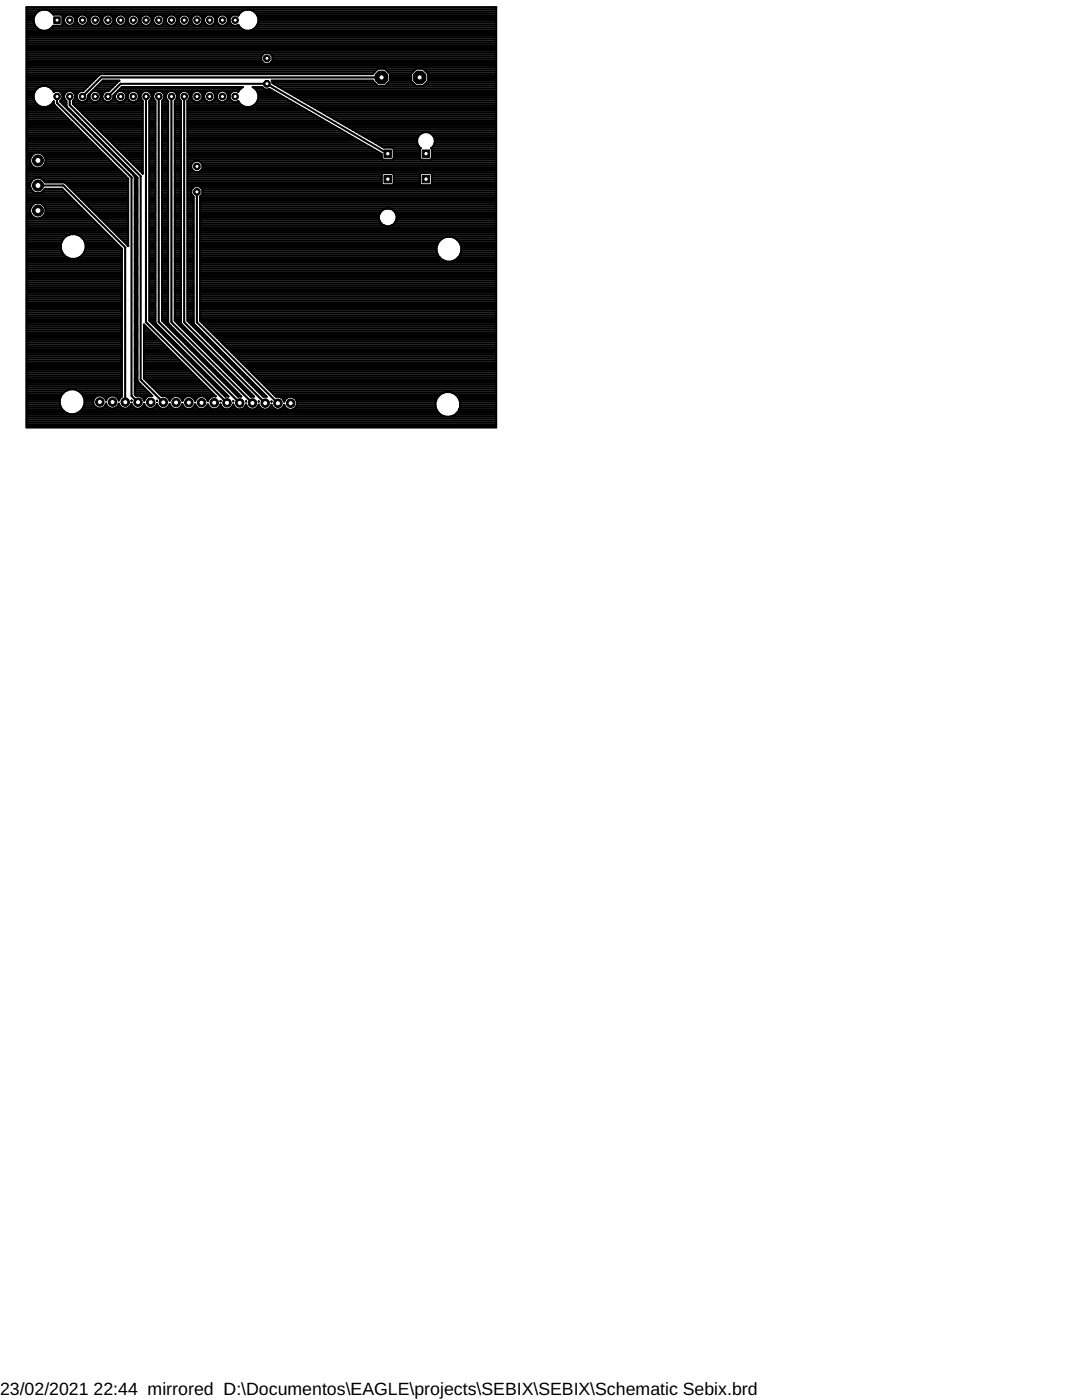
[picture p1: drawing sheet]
<svg xmlns="http://www.w3.org/2000/svg" width="216mm" height="279mm" viewBox="0 0 216 279" stroke-linecap="round" stroke-linejoin="round" font-family="sans-serif">
<defs><g id="words">
<g font-size="3.5">
<text x="0" y="278.4">23/02/2021</text>
<text x="18.7" y="278.4">22:44 mirrored D:\Documentos\EAGLE\projects\SEBIX\SEBIX\Schematic Sebix.brd</text>
</g>
</g></defs>
<g fill="none" stroke="#000" stroke-width=".42">
<path d="M5.3 1.4h93.7v83.9h-93.7zM5.3 10.5h93.7M5.3 12.8h93.7M5.3 16.1h13.3M5.3 19.9h1.5M5.3 19.5h1.4M5.3 19.1h1.4M5.3 18.8h1.5M5.3 18.4h1.6M5.3 18h1.8M5.3 17.6h2.2M5.3 17.3h2.8"/>
<path d="M5.3 16.9h12.6M5.3 16.5h12.9M5.3 15.8h13.7M5.3 15.4h14.1M5.3 15h14.4M5.3 14.6h69.2M5.3 14.3h69.5M5.3 13.9h69.9M5.3 13.5h93.7M5.3 13.1h93.7M5.3 12.4h47.1M5.3 12h46.8"/>
<path d="M5.3 11.6h46.8M5.3 11.3h46.8M5.3 10.9h47.1M5.3 10.1h93.7M5.3 9.8h93.7M5.3 9.4h93.7M5.3 9h93.7M5.3 8.6h93.7M5.3 8.3h93.7M5.3 7.9h93.7M5.3 7.5h93.7M5.3 7.2h93.7"/>
<path d="M5.3 6.8h93.7M5.3 6.4h93.7M5.3 6h2.8M5.3 5.7h2.2M5.3 5.3h1.8M5.3 4.9h1.6M5.3 4.5h1.5M5.3 4.1h1.4M5.3 3.8h1.4M5.3 3.4h1.5M5.3 3h1.7M5.3 2.6h1.9"/>
<path d="M5.3 2.3h2.3M5.3 1.9h93.7M5.3 1.5h93.7M7 2.8a2.14 2.14 0 0 1 3.6 .1h1.6l.3 .3v1.7l-.3 .2h-1.6a2.15 2.15 0 0 1-2.9 .7 2.15 2.15 0 0 1-.7-3zM9.5 17.3h8M9.5 6h39.3M10.1 2.3h38.1M10.2 17.6h6.9M10.2 5.7h37.9M10.4 2.6h37.4M10.5 5.3h37.2M10.6 18h6.2"/>
<path d="M10.7 18.3a2.14 2.14 0 0 0-3.2-.7 2.14 2.14 0 0 0 0 3.3 2.14 2.14 0 0 0 3.2-.7M10.7 18.3h.1M10.7 18.3a1.13 1.13 0 0 1 1.5 .1 1.13 1.13 0 0 1 .1 1.5M11.4 19.3v1.2l14.8 14.9v43.6l1.3 1.3M12.1 18.4h1.1M12.3 19.9l-.3 .4M12.3 19.9h.7M12.3 3h1.1M12.4 18.8h.5M12.4 4.9h.8M12.5 19.5h.3M12.5 19.1h.3"/>
<path d="M12.5 4.5h.4M12.5 4.1h.3M12.5 3.8h.3M12.5 3.4h.5M13 19.9a1.13 1.13 0 0 1 .9-1.8 1.13 1.13 0 0 1 .9 1.8M13 19.9l.3 .3v1.2M13 3.4a1.14 1.14 0 0 0 .7 1.7 1.14 1.14 0 0 0 1.3-1.3M13 3.4a1.15 1.15 0 0 1 1.8 0M13.9 19.3v1.7l14.2 14.2v40.6l4.5 4.5M14.4 3h1.5M14.6 4.9h1.1M14.6 18.4h1.1"/>
<path d="M14.8 19.9l-.2 .3v.5l13.8 13.9M14.8 3.4l.2 .4M14.8 19.9h.7M14.8 3.4h.7M14.9 18.8h.6M14.9 4.5h.6M15 19.5h.3M15 19.1h.3M15 4.1h.3M15 3.8h.3M15.5 19.9a1.13 1.13 0 0 1 0-1.3 1.13 1.13 0 0 1 1.1-.5l3.3-3.2 .2-.1h54.3l1-1.1h1.4l1 1v1.5l-1 1h-1.4l-1-1.1h-20.2l.2 .5 22.2 12.9h1.7l.3 .2v1.9l-.3 .3M15.5 19.9a1.13 1.13 0 0 0 1.9 0"/>
<path d="M15.5 3.4a1.14 1.14 0 0 0 .7 1.7 1.14 1.14 0 0 0 1.3-1.3M15.5 3.4a1.15 1.15 0 0 1 1.9 0M16.9 3h1.6M17.1 4.9h1.2M17.4 3.4l.1 .4M17.4 19.9h.6M17.4 3.4h.6M17.4 4.5h.6M17.5 19.5h.4M17.5 19.1h.4M17.5 4.1h.4M17.5 3.8h.4"/>
<path d="M17.9 18.8h.1M18 19.9a1.13 1.13 0 0 1 1-1.8 1.13 1.13 0 0 1 .9 1.8M18 3.4a1.14 1.14 0 0 0 .7 1.7 1.14 1.14 0 0 0 1.4-1.3M18 19.9a1.13 1.13 0 0 0 1.9 0M18 3.4a1.15 1.15 0 0 1 1.9 0M18.2 18.4h.1M18.6 18h3.2M19 17.6h3.2M19.4 17.3h3.2M19.5 3h1.5M19.7 4.9h1.1M19.7 18.4h1.1"/>
<path d="M19.7 16.9h3.3M19.9 3.4l.2 .4M19.9 19.9h.7M19.9 3.4h.7M20 18.8h.5M20 4.5h.5M20.1 19.5h.3M20.1 19.1h.3M20.1 4.1h.3M20.1 3.8h.3M20.1 16.5h3.2M20.4 3.8a1.13 1.13 0 0 0 1.1 1.4 1.13 1.13 0 0 0 1.1-1.4"/>
<path d="M20.5 16.1h3.3l-2.1 2a1.13 1.13 0 0 0-1.1 .5 1.13 1.13 0 0 0 0 1.3M20.5 16.1l-3 3-.1 .8M20.6 19.9a1.13 1.13 0 0 0 1.9 0M20.6 3.4a1.15 1.15 0 0 1 1.9 0M20.6 3.4l-.2 .4M21.5 19.3l2.6-2.6h29.2l24.1 14M22 3h1.6M22.2 4.9h1.2M22.5 3.4l.1 .4M22.5 19.9h.6M22.5 3.4h.6M22.5 4.5h.6"/>
<path d="M22.6 19.5h.4M22.6 19.1h.3M22.6 4.1h.3M22.6 3.8h.4M22.9 3.8a1.13 1.13 0 0 0 1.2 1.4 1.13 1.13 0 0 0 1.1-1.4M22.9 18.8h.2M23.1 19.9a1.13 1.13 0 0 1 1-1.8 1.13 1.13 0 0 1 .9 1.8M23.1 19.9a1.13 1.13 0 0 0 1.9 0M23.1 3.4a1.15 1.15 0 0 1 1.9 0M23.1 3.4l-.2 .4M23.3 18.4h.1M23.7 18h24"/>
<path d="M24.1 17.6h24M24.6 3h1.5M24.7 18.4h1.2M24.7 4.9h1.2M25 3.4l.2 .4M25 19.9h.7M25 3.4h.7M25 4.5h.6M25.1 18.8h.5M25.1 19.5h.4M25.2 19.1h.3M25.2 4.1h.3"/>
<path d="M25.2 3.8h.3M25.5 3.8a1.13 1.13 0 0 0 1.1 1.4 1.13 1.13 0 0 0 1.1-1.4M25.7 19.9a1.13 1.13 0 0 1 .9-1.8 1.13 1.13 0 0 1 .9 1.8M25.7 19.9a1.13 1.13 0 0 0 1.8 0M25.7 3.4a1.15 1.15 0 0 1 1.8 0M25.7 3.4l-.2 .4M27.1 3h1.5M27.3 18.4h1.1M27.3 4.9h1.1M27.5 3.4l.2 .4M27.5 19.9h.7M27.5 3.4h.7"/>
<path d="M27.6 4.5h.6M27.6 18.8h.5M27.7 19.5h.3M27.7 19.1h.3M27.7 4.1h.3M27.7 3.8h.3M28 3.8a1.13 1.13 0 0 0 1.1 1.4 1.13 1.13 0 0 0 1.1-1.4M28.2 19.9a1.13 1.13 0 0 1 .9-1.8 1.13 1.13 0 0 1 1 1.8M28.2 19.9l.3 .3-.1 14.4M28.2 3.4a1.15 1.15 0 0 1 1.9 0M28.2 3.4l-.2 .4M29.1 19.3v45l16.2 16.1"/>
<path d="M29.6 3h1.6M29.8 18.4h1.2M29.8 4.9h1.2M30.1 19.9l-.3 .3v43.8l15.2 15.1h.6l-14.6-14.7v-44.2l-.3-.3M30.1 3.4l.1 .4M30.1 19.9h.6M30.1 3.4h.6M30.1 18.8h.6M30.1 4.5h.6M30.2 19.5h.4M30.2 3.8h.4M30.2 19.1h.4"/>
<path d="M30.2 4.1h.4M30.6 3.8a1.13 1.13 0 0 0 1.1 1.4 1.13 1.13 0 0 0 1.1-1.4M30.7 19.9a1.13 1.13 0 0 1 1-1.8 1.13 1.13 0 0 1 .9 1.8M30.7 3.4a1.15 1.15 0 0 1 1.9 0M30.7 3.4l-.1 .4M31.7 19.3v45l16.1 16.1M32.2 3h1.5M32.4 18.4h1.1M32.4 4.9h1.1M32.6 19.9l-.3 .3v43.8l15.2 15.1h.6l-14.4-14.4-.2-.3v-44.2l-.2-.3M32.6 3.4l.2 .4M32.6 19.9h.7"/>
<path d="M32.6 3.4h.7M32.7 18.8h.5M32.7 4.5h.5M32.8 19.5h.3M32.8 3.8h.3M32.8 19.1h.3M32.8 4.1h.3M33.1 3.8a1.13 1.13 0 0 0 1.1 1.4 1.13 1.13 0 0 0 1.1-1.4M33.3 19.9a1.13 1.13 0 0 1 .9-1.8 1.13 1.13 0 0 1 1 1.8M33.3 3.4a1.15 1.15 0 0 1 1.9 0M33.3 3.4l-.2 .4M34.2 19.3v45l16.2 16.1"/>
<path d="M34.7 3h1.6M34.9 18.4h1.1M34.9 4.9h1.2M35.2 19.9l-.3 .3v43.8l15.1 15.2h.7l-14.5-14.5-.1-.3M35.2 3.4l.1 .4M35.2 19.9h.6M35.2 3.4h.6M35.2 18.8h.6M35.2 4.5h.6M35.3 19.5h.3M35.3 3.8h.3M35.3 19.1h.3"/>
<path d="M35.3 4.1h.3M35.6 3.8a1.13 1.13 0 0 0 1.2 1.4 1.13 1.13 0 0 0 1.1-1.4M35.8 19.9a1.13 1.13 0 0 1 1-1.8 1.13 1.13 0 0 1 .9 1.8M35.8 19.9l.3 .3v44.2M35.8 3.4a1.15 1.15 0 0 1 1.9 0M35.8 3.4l-.2 .4M36.7 19.3v45l16.2 16.2M37.3 3h1.5M37.4 18.4h1.2M37.4 4.9h1.2M37.7 19.9l-.3 .3v43.8l15.2 15.2h.6l-14.5-14.5-.1-.2M37.7 3.4l.2 .4"/>
<path d="M37.7 19.9h.7M37.7 3.4h.7M37.7 18.8h.6M37.7 4.5h.6M37.8 19.5h.4M37.8 3.8h.4M37.9 19.1h.3M37.9 4.1h.3M38.2 3.8a1.13 1.13 0 0 0 1.1 1.4 1.13 1.13 0 0 0 1.1-1.4M38.4 19.9a1.13 1.13 0 0 1 .9-1.8 1.13 1.13 0 0 1 .9 1.8M38.4 19.9a1.13 1.13 0 0 0 1.8 0M38.4 3.4a1.15 1.15 0 0 1 1.8 0"/>
<path d="M38.4 3.4l-.2 .4M39.8 3h1.5M40 18.4h1.1M40 4.9h1.1M40.2 3.4l.2 .4M40.2 19.9h.7M40.2 3.4h.7M40.3 18.8h.5M40.3 4.5h.5M40.4 19.5h.3M40.4 3.8h.3M40.4 19.1h.3"/>
<path d="M40.4 4.1h.3M40.7 3.8a1.13 1.13 0 0 0 1.1 1.4 1.13 1.13 0 0 0 1.1-1.4M40.9 19.9a1.13 1.13 0 0 1 .9-1.8 1.13 1.13 0 0 1 1 1.8M40.9 19.9a1.13 1.13 0 0 0 1.9 0M40.9 3.4a1.15 1.15 0 0 1 1.9 0M40.9 3.4l-.2 .4M42.3 3h1.6M42.5 18.4h1.2M42.5 4.9h1.2M42.8 3.4l.1 .4M42.8 19.9h.6M42.8 3.4h.6"/>
<path d="M42.8 18.8h.6M42.8 4.5h.6M42.9 19.5h.4M42.9 3.8h.4M42.9 19.1h.4M42.9 4.1h.4M43.4 19.9a1.13 1.13 0 0 1 1-1.8 1.13 1.13 0 0 1 .9 1.8M43.4 19.9a1.13 1.13 0 0 0 1.9 0M44.9 3h1.5M45.1 18.4h1.1M45.1 4.9h1.1M45.3 3.4a1.14 1.14 0 0 1-.7 1.7 1.14 1.14 0 0 1-1.3-1.3"/>
<path d="M45.3 3.4a1.14 1.14 0 0 0-1.1-.5 1.14 1.14 0 0 0-.9 .9M45.3 19.9h.7M45.3 3.4h.7M45.4 18.8h.5M45.4 4.5h.5M45.5 19.5h.3M45.5 3.8h.3M45.5 19.1h.3M45.5 4.1h.3M46 19.9a1.12 1.12 0 0 0 1.5 .3M47.4 3h.2M47.5 18.3a1.13 1.13 0 0 0-1.4 .1 1.13 1.13 0 0 0-.1 1.5"/>
<path d="M47.5 3.1a1.13 1.13 0 0 0-1.7 .7M47.5 3.1a2.14 2.14 0 0 1 3.3-.7 2.14 2.14 0 0 1 0 3.3 2.14 2.14 0 0 1-3.3-.7 1.11 1.11 0 0 1-1.2 0 1.11 1.11 0 0 1-.5-1.2M47.5 18.3l.2-.2 .8-.7h-24.2l-1.7 1.7-.1 .8M47.5 18.3h.1M47.5 3.1h.1M50.1 6h48.9M50.7 2.3h48.3M50.8 17.6h1.8M50.8 5.7h48.2M51.1 2.6h47.9M51.2 18h3M51.2 5.3h47.8"/>
<path d="M51.3 3h47.7M51.4 18.4h3.4M51.4 4.9h47.6M51.5 19.9h5.9M51.5 3.4h47.5M51.5 18.8h4M51.5 4.5h47.5M51.6 19.5h5.1M51.6 19.1h4.5M51.6 4.1h47.4M51.6 3.8h47.4M52.8 10.5l-.7 .7v.9l.7 .7"/>
<path d="M53.7 10.5l.7 .7v.9l-.7 .7M54.1 12.4h44.9M54.1 10.9h44.9M54.4 16.5h20.3M54.4 12h44.6M54.4 11.6h44.6M54.4 11.3h44.6M54.9 16.9h20.2M55.5 17.3h43.5M56.2 17.6h42.8M56.8 18h42.2M57.4 18.4h41.6"/>
<path d="M58.1 18.8h40.9M58.7 19.1h40.3M59.4 19.5h39.6M60 19.9h39M76.1 15.5h-55.8l-3.9 3.8M77 13.9h5.8M77.1 16.9h5.6M77.4 14.3h5.1M77.5 16.5h4.8M77.7 14.6h4.4M77.8 16.1h4.2M77.8 15.8h4.2"/>
<path d="M77.8 15.4h4.2M77.8 15h4.2M84.6 13.9h14.4M84.7 16.9h14.3M85 14.3h14M85.1 16.5h13.9M85.3 14.6h13.7M85.4 16.1h13.6M85.4 15.8h13.6M85.4 15.4h13.6M85.4 15h13.6M5.3 31.9h.7"/>
<path d="M5.3 36.4h.9M5.3 39.7h9.1M5.3 39.3h8.7M5.3 39h8.4M5.3 38.6h8M5.3 38.2h1.3M5.3 37.8h.9M5.3 37.5h.8M5.3 37.1h.7M5.3 36.7h.7M5.3 36h1.1M5.3 35.6h1.6"/>
<path d="M5.3 35.2h19.8M5.3 34.9h19.5M5.3 34.5h19.1M5.3 34.1h18.7M5.3 33.7h18.3M5.3 33.4h1.4M5.3 33h1M5.3 32.6h.8M5.3 32.2h.7M5.3 31.5h.8M5.3 31.1h1M5.3 30.7h1.3"/>
<path d="M5.3 30.4h15M5.3 30h14.6M5.3 29.6h14.2M5.3 29.2h13.9M5.3 28.9h13.5M5.3 28.5h13.1M5.3 28.1h12.7M5.3 27.7h12.4M5.3 27.4h12M5.3 27h11.6M5.3 26.6h11.2M5.3 26.2h10.9"/>
<path d="M5.3 25.9h10.5M5.3 25.5h10.1M5.3 25.1h9.7M5.3 24.7h9.3M5.3 24.4h9M5.3 24h8.6M5.3 23.6h8.2M5.3 23.2h7.8M5.3 22.9h7.5M5.3 22.5h7.1M5.3 22.1h6.7M5.3 21.8h6.4"/>
<path d="M5.3 21.4h6M5.3 21h2.3M5.3 20.6h1.9M5.3 20.3h1.7M6 36.7a1.56 1.56 0 0 0 1.1 1.8 1.56 1.56 0 0 0 1.9-.8h3.4l11.9 11.9v29.5l-.4 .4-.2 .4a1.31 1.31 0 0 0-1.3-1 1.31 1.31 0 0 0-1.2 1 1.31 1.31 0 0 0-2.1-.8 1.31 1.31 0 0 0 0 2.2 1.31 1.31 0 0 0 2.1-.8 1.29 1.29 0 0 0 1.2 1.1 1.29 1.29 0 0 0 1.3-1 1.3 1.3 0 0 0 1.2 1 1.3 1.3 0 0 0 1.3-1 1.3 1.3 0 0 0 1.3 1 1.3 1.3 0 0 0 1.3-1 1.31 1.31 0 0 0 1.2 1 1.31 1.31 0 0 0 1.3-1 1.31 1.31 0 0 0 1.3 1 1.31 1.31 0 0 0 1.2-1 1.31 1.31 0 0 0 1.3 1 1.31 1.31 0 0 0 1.3-1l.5 .8 .5 .2M7.6 37h5l12.4 12.4v30.9M8.2 35.6h17.3M8.4 33.4h14.9M8.4 30.7h12.2M8.6 38.2h4.3M8.7 36h16.9M8.8 33h14.1"/>
<path d="M8.8 31.1h12.2M8.9 37.8h3.6M9 32.6h13.5M9 31.5h12.4M9.1 31.9h12.7M9.1 32.2h13M10.1 21h.8M10.4 20.6h.3M10.7 20.3h.1M10.7 20.7l.1 .2 14.8 14.8v13.4M10.7 20.2v.5M12 20.3l14.9 15v43.4l.3 .3a1.25 1.25 0 0 1 1.6 1 1.27 1.27 0 0 1 1.6-1l-3-3.1v-40.5l-14.1-14"/>
<path d="M12 20.3h1.3M12.4 20.6h.9M12.8 36.4l12.8 12.7M12.8 21h.5M13.1 21.4h.2M13.3 36.7h12.3M13.5 21.8h.2M13.7 37.1h11.9M13.9 22.1h.2M14 37.5h11.6M14.3 22.5h.2M14.4 37.8h11.2"/>
<path d="M14.6 20.6h13.9M14.6 20.3h1.3M14.6 22.9h.2M14.8 38.2h10.8M14.8 21h13.7M15 23.2h.2M15.1 38.6h10.5M15.2 21.4h13.3M15.4 23.6h.2M15.5 39h10.1M15.6 21.8h12.9M15.8 24h.2"/>
<path d="M15.9 39.3h9.7M16 22.1h12.5M16.2 24.4h.1M16.3 39.7h9.3M16.3 22.5h12.2M16.5 24.7h.2M16.7 22.9h11.8M16.9 25.1h.2M16.9 20.3h1.6M17.1 23.2h11.4M17.3 25.5h.2M17.5 23.6h11"/>
<path d="M17.6 25.9h.2M17.8 24h10.7M18 26.2h.2M18.2 24.4h10.3M18.4 26.6h.2M18.6 24.7h9.9M18.8 27h.2M18.9 25.1h9.6M19.1 27.4h.2M19.3 25.5h9.2M19.5 20.3h1.5M19.5 27.7h.2"/>
<path d="M19.7 25.9h8.8M19.9 28.1h.2M20.1 26.2h8.4M20.3 28.5h.1M20.4 26.6h8.1M20.6 28.9h.2M20.8 27h7.7M21 29.2h.2M21.2 27.4h7.3M21.4 29.6h.2M21.6 27.7h6.9M21.8 30h.1"/>
<path d="M21.9 28.1h6.6M22 20.3h1.6M22.1 30.4h.2M22.3 28.5h6.2M22.5 30.7h.2M22.7 28.9h5.8M22.9 31.1h.2M23.1 29.2h5.4M23.3 31.5h.2M23.5 29.6h5M23.6 31.9h.2M23.8 30h4.7"/>
<path d="M24 32.2h.2M24.2 30.4h4.3M24.4 32.6h.2M24.6 20.3h1.5M24.6 30.7h3.9M24.8 33h.2M24.9 31.1h3.6M25.1 33.4h.2M25.3 31.5h3.2M25.5 33.7h.2M25.6 36.4h-16.6a1.55 1.55 0 0 0-1.7-.9 1.55 1.55 0 0 0-1.3 1.2M25.7 31.9h2.8"/>
<path d="M25.9 34.1h.2M26.1 32.2h2.4M26.2 34.5h.2M26.4 32.6h2.1M26.6 34.9h.2M26.8 33h1.7M26.9 35.2h.3M26.9 36.4h.5M26.9 39.7h.5M26.9 39.3h.5M26.9 39h.5M26.9 38.6h.5"/>
<path d="M26.9 38.2h.5M26.9 37.8h.5M26.9 37.5h.5M26.9 37.1h.5M26.9 36.7h.5M26.9 36h.5M26.9 35.6h.5M27.1 20.3h1.4M27.2 33.4h1.3M27.6 33.7h.9M27.9 34.1h.6M28.3 34.5h.2"/>
<path d="M28.4 34.6h.1M29.8 31.9h1.2M29.8 36.4h1.2M29.8 39.7h1.2M29.8 39.3h1.2M29.8 39h1.2M29.8 38.6h1.2M29.8 38.2h1.2M29.8 37.8h1.2M29.8 37.5h1.2M29.8 37.1h1.2M29.8 36.7h1.2"/>
<path d="M29.8 36h1.2M29.8 35.6h1.2M29.8 35.2h1.2M29.8 34.9h1.2M29.8 34.5h1.2M29.8 34.1h1.2M29.8 33.7h1.2M29.8 33.4h1.2M29.8 33h1.2M29.8 32.6h1.2M29.8 32.2h1.2M29.8 31.5h1.2"/>
<path d="M29.8 31.1h1.2M29.8 30.7h1.2M29.8 30.4h1.2M29.8 30h1.2M29.8 29.6h1.2M29.8 29.2h1.2M29.8 28.9h1.2M29.8 28.5h1.2M29.8 28.1h1.2M29.8 27.7h1.2M29.8 27.4h1.2M29.8 27h1.2"/>
<path d="M29.8 26.6h1.2M29.8 26.2h1.2M29.8 25.9h1.2M29.8 25.5h1.2M29.8 25.1h1.2M29.8 24.7h1.2M29.8 24.4h1.2M29.8 24h1.2M29.8 23.6h1.2M29.8 23.2h1.2M29.8 22.9h1.2M29.8 22.5h1.2"/>
<path d="M29.8 22.1h1.2M29.8 21.8h1.2M29.8 21.4h1.2M29.8 21h1.2M29.8 20.6h1.2M29.8 20.3h1.2M32.3 31.9h1.2M32.3 36.4h1.2M32.3 39.7h1.2M32.3 39.3h1.2M32.3 39h1.2M32.3 38.6h1.2"/>
<path d="M32.3 38.2h1.2M32.3 37.8h1.2M32.3 37.5h1.2M32.3 37.1h1.2M32.3 36.7h1.2M32.3 36h1.2M32.3 35.6h1.2M32.3 35.2h1.2M32.3 34.9h1.2M32.3 34.5h1.2M32.3 34.1h1.2M32.3 33.7h1.2"/>
<path d="M32.3 33.4h1.2M32.3 33h1.2M32.3 32.6h1.2M32.3 32.2h1.2M32.3 31.5h1.2M32.3 31.1h1.2M32.3 30.7h1.2M32.3 30.4h1.2M32.3 30h1.2M32.3 29.6h1.2M32.3 29.2h1.2M32.3 28.9h1.2"/>
<path d="M32.3 28.5h1.2M32.3 28.1h1.2M32.3 27.7h1.2M32.3 27.4h1.2M32.3 27h1.2M32.3 26.6h1.2M32.3 26.2h1.2M32.3 25.9h1.2M32.3 25.5h1.2M32.3 25.1h1.2M32.3 24.7h1.2M32.3 24.4h1.2"/>
<path d="M32.3 24h1.2M32.3 23.6h1.2M32.3 23.2h1.2M32.3 22.9h1.2M32.3 22.5h1.2M32.3 22.1h1.2M32.3 21.8h1.2M32.3 21.4h1.2M32.3 21h1.2M32.3 20.6h1.2M32.3 20.3h1.2M34.9 31.9h1.2"/>
<path d="M34.9 36.4h1.2M34.9 39.7h1.2M34.9 39.3h1.2M34.9 39h1.2M34.9 38.6h1.2M34.9 38.2h1.2M34.9 37.8h1.2M34.9 37.5h1.2M34.9 37.1h1.2M34.9 36.7h1.2M34.9 36h1.2M34.9 35.6h1.2"/>
<path d="M34.9 35.2h1.2M34.9 34.9h1.2M34.9 34.5h1.2M34.9 34.1h1.2M34.9 33.7h1.2M34.9 33.4h1.2M34.9 33h1.2M34.9 32.6h1.2M34.9 32.2h1.2M34.9 31.5h1.2M34.9 31.1h1.2M34.9 30.7h1.2"/>
<path d="M34.9 30.4h1.2M34.9 30h1.2M34.9 29.6h1.2M34.9 29.2h1.2M34.9 28.9h1.2M34.9 28.5h1.2M34.9 28.1h1.2M34.9 27.7h1.2M34.9 27.4h1.2M34.9 27h1.2M34.9 26.6h1.2M34.9 26.2h1.2"/>
<path d="M34.9 25.9h1.2M34.9 25.5h1.2M34.9 25.1h1.2M34.9 24.7h1.2M34.9 24.4h1.2M34.9 24h1.2M34.9 23.6h1.2M34.9 23.2h1.2M34.9 22.9h1.2M34.9 22.5h1.2M34.9 22.1h1.2M34.9 21.8h1.2"/>
<path d="M34.9 21.4h1.2M34.9 21h1.2M34.9 20.6h1.2M34.9 20.3h1.2M37.4 31.9h61.6M37.4 36.4h38.8M37.4 39.7h1.2M37.4 39.3h1.2M37.4 39h1M37.4 38.6h.8M37.4 38.2h.8M37.4 37.8h.8"/>
<path d="M37.4 37.5h1.1M37.4 37.1h61.6M37.4 36.7h38.8M37.4 36h38.8M37.4 35.6h38.8M37.4 35.2h38.8M37.4 34.9h38.8M37.4 34.5h61.6M37.4 34.1h1.2M37.4 33.7h.8M37.4 33.4h.8M37.4 33h.8"/>
<path d="M37.4 32.6h.9M37.4 32.2h1.3M37.4 31.5h38.8M37.4 31.1h38.8M37.4 30.7h38.8M37.4 30.4h38.1M37.4 30h37.5M37.4 29.6h36.8M37.4 29.2h36.2M37.4 28.9h35.5M37.4 28.5h34.9M37.4 28.1h34.2"/>
<path d="M37.4 27.7h33.6M37.4 27.4h32.9M37.4 27h32.3M37.4 26.6h31.6M37.4 26.2h31M37.4 25.9h30.4M37.4 25.5h29.7M37.4 25.1h29.1M37.4 24.7h28.4M37.4 24.4h27.8M37.4 24h27.1M37.4 23.6h26.5"/>
<path d="M37.4 23.2h25.8M37.4 22.9h25.2M37.4 22.5h24.5M37.4 22.1h23.9M37.4 21.8h23.2M37.4 21.4h22.6M37.4 21h10.8M37.4 20.6h10.4M37.4 20.3h1.4M39.3 38.3v26l16.1 16.2M39.8 20.3h1.5M39.9 32.2h59.1"/>
<path d="M39.9 39.7h59.1M39.9 39.3h59.1M40 34.1h59M40 37.5h59M40.2 39h58.8M40.3 32.6h58.7M40.4 33.7h58.6M40.4 38.6h58.6M40.4 38.2h58.6M40.4 37.8h58.6M40.4 33.4h58.6M40.4 33h58.6"/>
<path d="M42.3 20.3h1.6M44.9 20.3h1.5M47.4 20.3h.2M47.5 20.2a2.12 2.12 0 0 0 3.4 .6 2.12 2.12 0 0 0-.5-3.4h1.9l.5 .4h1l22.4 12.9M47.5 20.2h.1M50.7 21h8.7M51.1 20.6h7.6M51.3 20.3h6.7M60.7 20.3h38.3M61.3 20.6h37.7M62 21h37M62.6 21.4h36.4"/>
<path d="M63.3 21.8h35.7M63.9 22.1h35.1M64.6 22.5h34.4M65.2 22.9h33.8M65.8 23.2h33.2M66.5 23.6h32.5M67.1 24h31.9M67.8 24.4h31.2M68.5 24.7h30.5M69.1 25.1h29.9M69.7 25.5h29.3M70.4 25.9h28.6"/>
<path d="M71 26.2h28M71.7 26.6h12.4M72.3 27h11.3M73 27.4h10.4M73.6 27.7h9.6M74.3 28.1h8.9M74.9 28.5h8.3M75.6 28.9h7.8M76.2 34.8l.2-.3h1.9l.3 .3v1.9l-.3 .3h-1.9l-.2-.3zM76.2 30.7v.9l.2 .3M76.2 29.2h7.4M78.5 29.6h5.4"/>
<path d="M78.5 36.7h5.3M78.6 36.4h5.2M78.6 36h5.2M78.6 35.6h5.2M78.6 35.2h5.2M78.6 34.9h5.2M78.6 31.5h5.2M78.6 31.1h5.2M78.6 30.7h5.2M78.6 30.4h5.2M78.6 30h5.2M83.2 28.5l.3 .6 .4 .5-.1 .1v1.9l.3 .3"/>
<path d="M83.2 28.5a1.8 1.8 0 0 1 1.8-2.2 1.8 1.8 0 0 1 1.8 2.2M84.1 34.5h1.8l.3 .3v1.9l-.3 .3h-1.8l-.3-.3v-1.9zM85.9 26.6h13.1M86.1 29.6h12.9M86.2 36.7h12.8M86.2 36.4h12.8M86.2 36h12.8M86.2 35.6h12.8M86.2 35.2h12.8M86.2 34.9h12.8M86.2 31.5h12.8M86.2 31.1h12.8"/>
<path d="M86.2 30.7h12.8M86.2 30.4h12.8M86.2 30h12.8M86.3 27h12.7M86.4 29.2h12.6M86.6 27.4h12.4M86.6 28.9h12.4M86.7 27.7h12.3M86.8 28.5l-.3 .6-.5 .5 .2 .1v1.9l-.3 .3M86.8 28.5h12.2M86.8 28.1h12.2M5.3 41.6h.8"/>
<path d="M5.3 40.5h9.9M5.3 47.2h7.8M5.3 59.9h19M5.3 59.6h19M5.3 59.2h19M5.3 58.8h19M5.3 58.4h19M5.3 58.1h19M5.3 57.7h19M5.3 57.3h19M5.3 56.9h19M5.3 56.6h19"/>
<path d="M5.3 56.2h19M5.3 55.8h19M5.3 55.5h19M5.3 55.1h19M5.3 54.7h19M5.3 54.3h19M5.3 54h19M5.3 53.6h19M5.3 53.2h19M5.3 52.8h19M5.3 52.5h19M5.3 52.1h19"/>
<path d="M5.3 51.7h19M5.3 51.3h8M5.3 50.9h7.6M5.3 50.6h7.2M5.3 50.2h7.1M5.3 49.8h6.9M5.3 49.5h6.8M5.3 49.1h6.8M5.3 48.7h6.8M5.3 48.3h7M5.3 48h7.1M5.3 47.6h7.4"/>
<path d="M5.3 46.8h8.6M5.3 46.5h15.8M5.3 46.1h15.5M5.3 45.7h15.1M5.3 45.3h14.7M5.3 45h14.3M5.3 44.6h14M5.3 44.2h13.6M5.3 43.8h13.2M5.3 43.5h1.7M5.3 43.1h1.1M5.3 42.7h.9"/>
<path d="M5.3 42.4h.7M5.3 42h.7M5.3 41.2h.9M5.3 40.9h1.2M5.3 40.1h9.5M6 42.3a1.57 1.57 0 0 0 1.6 1.3 1.57 1.57 0 0 0 1.5-1.3M7.2 40.5a1.59 1.59 0 0 0-1.2 1.8M7.9 40.5a1.58 1.58 0 0 1 1.2 1.8M8.1 43.5h10M8.6 40.9h6.9M8.7 43.1h9.1M8.9 41.2h7"/>
<path d="M8.9 42.7h8.5M9.1 41.6h7.2M9.1 42.4h7.9M9.1 42h7.5M12.1 48.7a2.52 2.52 0 0 1 2.5-2 2.52 2.52 0 0 1 2.5 2M12.1 48.7v1l.4 .9M12.5 50.6a2.51 2.51 0 0 0 4.2 0M15.4 46.8h6.1M15.9 51.3h8.4M16.1 47.2h5.8M16.3 50.9h8M16.5 47.6h5.8"/>
<path d="M16.6 40.1h9M16.7 50.6h7.6M16.8 48h5.8M16.9 50.2h7.4M16.9 48.3h6.1M17 40.5h8.6M17 49.8h7.3M17.1 48.7v1l-.4 .9M17.1 49.5h7M17.1 49.1h6.6M17.1 48.7h6.3M17.4 40.9h8.2"/>
<path d="M17.8 41.2h7.8M18.1 41.6h7.5M18.5 42h7.1M18.9 42.4h6.7M19.3 42.7h6.3M19.6 43.1h6M20 43.5h5.6M20.4 43.8h5.2M20.8 44.2h4.8M21.1 44.6h4.5M21.5 45h4.1M21.9 45.3h3.7"/>
<path d="M22.2 45.7h3.4M22.6 46.1h3M23 46.5h2.6M23.4 46.8h2.2M23.7 47.2h1.9M24.1 47.6h1.5M24.5 48h1.1M24.9 48.3h.7M25.3 48.7h.3M25.6 49.1h.1M26.9 41.6h.5M26.9 40.5h.5"/>
<path d="M26.9 47.2h.5M26.9 59.9h.5M26.9 59.6h.5M26.9 59.2h.5M26.9 58.8h.5M26.9 58.4h.5M26.9 58.1h.5M26.9 57.7h.5M26.9 57.3h.5M26.9 56.9h.5M26.9 56.6h.5M26.9 56.2h.5"/>
<path d="M26.9 55.8h.5M26.9 55.5h.5M26.9 55.1h.5M26.9 54.7h.5M26.9 54.3h.5M26.9 54h.5M26.9 53.6h.5M26.9 53.2h.5M26.9 52.8h.5M26.9 52.5h.5M26.9 52.1h.5M26.9 51.7h.5"/>
<path d="M26.9 51.3h.5M26.9 50.9h.5M26.9 50.6h.5M26.9 50.2h.5M26.9 49.8h.5M26.9 49.5h.5M26.9 49.1h.5M26.9 48.7h.5M26.9 48.3h.5M26.9 48h.5M26.9 47.6h.5M26.9 46.8h.5"/>
<path d="M26.9 46.5h.5M26.9 46.1h.5M26.9 45.7h.5M26.9 45.3h.5M26.9 45h.5M26.9 44.6h.5M26.9 44.2h.5M26.9 43.8h.5M26.9 43.5h.5M26.9 43.1h.5M26.9 42.7h.5M26.9 42.4h.5"/>
<path d="M26.9 42h.5M26.9 41.2h.5M26.9 40.9h.5M26.9 40.1h.5M29.8 41.6h1.2M29.8 40.5h1.2M29.8 47.2h1.2M29.8 59.9h1.2M29.8 59.6h1.2M29.8 59.2h1.2M29.8 58.8h1.2M29.8 58.4h1.2"/>
<path d="M29.8 58.1h1.2M29.8 57.7h1.2M29.8 57.3h1.2M29.8 56.9h1.2M29.8 56.6h1.2M29.8 56.2h1.2M29.8 55.8h1.2M29.8 55.5h1.2M29.8 55.1h1.2M29.8 54.7h1.2M29.8 54.3h1.2M29.8 54h1.2"/>
<path d="M29.8 53.6h1.2M29.8 53.2h1.2M29.8 52.8h1.2M29.8 52.5h1.2M29.8 52.1h1.2M29.8 51.7h1.2M29.8 51.3h1.2M29.8 50.9h1.2M29.8 50.6h1.2M29.8 50.2h1.2M29.8 49.8h1.2M29.8 49.5h1.2"/>
<path d="M29.8 49.1h1.2M29.8 48.7h1.2M29.8 48.3h1.2M29.8 48h1.2M29.8 47.6h1.2M29.8 46.8h1.2M29.8 46.5h1.2M29.8 46.1h1.2M29.8 45.7h1.2M29.8 45.3h1.2M29.8 45h1.2M29.8 44.6h1.2"/>
<path d="M29.8 44.2h1.2M29.8 43.8h1.2M29.8 43.5h1.2M29.8 43.1h1.2M29.8 42.7h1.2M29.8 42.4h1.2M29.8 42h1.2M29.8 41.2h1.2M29.8 40.9h1.2M29.8 40.1h1.2M32.3 41.6h1.2M32.3 40.5h1.2"/>
<path d="M32.3 47.2h1.2M32.3 59.9h1.2M32.3 59.6h1.2M32.3 59.2h1.2M32.3 58.8h1.2M32.3 58.4h1.2M32.3 58.1h1.2M32.3 57.7h1.2M32.3 57.3h1.2M32.3 56.9h1.2M32.3 56.6h1.2M32.3 56.2h1.2"/>
<path d="M32.3 55.8h1.2M32.3 55.5h1.2M32.3 55.1h1.2M32.3 54.7h1.2M32.3 54.3h1.2M32.3 54h1.2M32.3 53.6h1.2M32.3 53.2h1.2M32.3 52.8h1.2M32.3 52.5h1.2M32.3 52.1h1.2M32.3 51.7h1.2"/>
<path d="M32.3 51.3h1.2M32.3 50.9h1.2M32.3 50.6h1.2M32.3 50.2h1.2M32.3 49.8h1.2M32.3 49.5h1.2M32.3 49.1h1.2M32.3 48.7h1.2M32.3 48.3h1.2M32.3 48h1.2M32.3 47.6h1.2M32.3 46.8h1.2"/>
<path d="M32.3 46.5h1.2M32.3 46.1h1.2M32.3 45.7h1.2M32.3 45.3h1.2M32.3 45h1.2M32.3 44.6h1.2M32.3 44.2h1.2M32.3 43.8h1.2M32.3 43.5h1.2M32.3 43.1h1.2M32.3 42.7h1.2M32.3 42.4h1.2"/>
<path d="M32.3 42h1.2M32.3 41.2h1.2M32.3 40.9h1.2M32.3 40.1h1.2M34.9 41.6h1.2M34.9 40.5h1.2M34.9 47.2h1.2M34.9 59.9h1.2M34.9 59.6h1.2M34.9 59.2h1.2M34.9 58.8h1.2M34.9 58.4h1.2"/>
<path d="M34.9 58.1h1.2M34.9 57.7h1.2M34.9 57.3h1.2M34.9 56.9h1.2M34.9 56.6h1.2M34.9 56.2h1.2M34.9 55.8h1.2M34.9 55.5h1.2M34.9 55.1h1.2M34.9 54.7h1.2M34.9 54.3h1.2M34.9 54h1.2"/>
<path d="M34.9 53.6h1.2M34.9 53.2h1.2M34.9 52.8h1.2M34.9 52.5h1.2M34.9 52.1h1.2M34.9 51.7h1.2M34.9 51.3h1.2M34.9 50.9h1.2M34.9 50.6h1.2M34.9 50.2h1.2M34.9 49.8h1.2M34.9 49.5h1.2"/>
<path d="M34.9 49.1h1.2M34.9 48.7h1.2M34.9 48.3h1.2M34.9 48h1.2M34.9 47.6h1.2M34.9 46.8h1.2M34.9 46.5h1.2M34.9 46.1h1.2M34.9 45.7h1.2M34.9 45.3h1.2M34.9 45h1.2M34.9 44.6h1.2"/>
<path d="M34.9 44.2h1.2M34.9 43.8h1.2M34.9 43.5h1.2M34.9 43.1h1.2M34.9 42.7h1.2M34.9 42.4h1.2M34.9 42h1.2M34.9 41.2h1.2M34.9 40.9h1.2M34.9 40.1h1.2M37.4 41.6h1.2M37.4 40.5h1.2"/>
<path d="M37.4 47.2h1.2M37.4 59.9h1.2M37.4 59.6h1.2M37.4 59.2h1.2M37.4 58.8h1.2M37.4 58.4h1.2M37.4 58.1h1.2M37.4 57.7h1.2M37.4 57.3h1.2M37.4 56.9h1.2M37.4 56.6h1.2M37.4 56.2h1.2"/>
<path d="M37.4 55.8h1.2M37.4 55.5h1.2M37.4 55.1h1.2M37.4 54.7h1.2M37.4 54.3h1.2M37.4 54h1.2M37.4 53.6h1.2M37.4 53.2h1.2M37.4 52.8h1.2M37.4 52.5h1.2M37.4 52.1h1.2M37.4 51.7h1.2"/>
<path d="M37.4 51.3h1.2M37.4 50.9h1.2M37.4 50.6h1.2M37.4 50.2h1.2M37.4 49.8h1.2M37.4 49.5h1.2M37.4 49.1h1.2M37.4 48.7h1.2M37.4 48.3h1.2M37.4 48h1.2M37.4 47.6h1.2M37.4 46.8h1.2"/>
<path d="M37.4 46.5h1.2M37.4 46.1h1.2M37.4 45.7h1.2M37.4 45.3h1.2M37.4 45h1.2M37.4 44.6h1.2M37.4 44.2h1.2M37.4 43.8h1.2M37.4 43.5h1.2M37.4 43.1h1.2M37.4 42.7h1.2M37.4 42.4h1.2"/>
<path d="M37.4 42h1.2M37.4 41.2h1.2M37.4 40.9h1.2M37.4 40.1h1.2M39.9 41.6h59.1M39.9 40.5h59.1M39.9 47.2h59.1M39.9 59.9h59.1M39.9 59.6h59.1M39.9 59.2h59.1M39.9 58.8h59.1M39.9 58.4h59.1"/>
<path d="M39.9 58.1h59.1M39.9 57.7h59.1M39.9 57.3h59.1M39.9 56.9h59.1M39.9 56.6h59.1M39.9 56.2h59.1M39.9 55.8h59.1M39.9 55.5h59.1M39.9 55.1h59.1M39.9 54.7h59.1M39.9 54.3h59.1M39.9 54h59.1"/>
<path d="M39.9 53.6h59.1M39.9 53.2h59.1M39.9 52.8h59.1M39.9 52.5h59.1M39.9 52.1h48.9M39.9 51.7h48.2M39.9 51.3h47.8M39.9 50.9h47.5M39.9 50.6h47.4M39.9 50.2h47.2M39.9 49.8h47.2M39.9 49.5h47.2"/>
<path d="M39.9 49.1h47.3M39.9 48.7h47.4M39.9 48.3h47.6M39.9 48h47.9M39.9 47.6h48.4M39.9 46.8h59.1M39.9 46.5h59.1M39.9 46.1h59.1M39.9 45.7h59.1M39.9 45.3h59.1M39.9 45h36.7M39.9 44.6h36.2"/>
<path d="M39.9 44.2h35.9M39.9 43.8h35.7M39.9 43.5h35.7M39.9 43.1h35.7M39.9 42.7h35.8M39.9 42.4h36M39.9 42h36.4M39.9 41.2h59.1M39.9 40.9h59.1M39.9 40.1h59.1M77 41.6a1.8 1.8 0 0 0-1.3 2.4 1.8 1.8 0 0 0 2.5 1 1.8 1.8 0 0 0 .7-2.6M77.7 41.6l.7 .3 .5 .5"/>
<path d="M78.1 45h20.9M78.5 42h20.5M78.7 44.6h20.3M78.8 42.4h20.2M78.9 44.2h20.1M79 42.7h20M79.1 43.8h19.9M79.1 43.5h19.9M79.1 43.1h19.9M87.1 50.2a2.52 2.52 0 0 0 2.5 2 2.52 2.52 0 0 0 2.5-2M87.5 48.3l-.4 .9v1M89.1 47.2l-.9 .4-.7 .7"/>
<path d="M90.1 47.2l.9 .4 .7 .7M90.3 52.1h8.7M90.9 47.6h8.1M91.1 51.7h7.9M91.3 48h7.7M91.5 51.3h7.5M91.7 48.3l.4 .9v1M91.7 48.3h7.3M91.7 50.9h7.3M91.8 48.7h7.2M91.9 50.6h7.1M92 49.1h7"/>
<path d="M92.1 50.2h6.9M92.1 49.8h6.9M92.1 49.5h6.9M5.3 79h6.9M5.3 79.8h6.6M5.3 79.4h6.7M5.3 78.7h7.1M5.3 78.3h7.5M5.3 77.9h8.1M5.3 77.5h19M5.3 77.2h19M5.3 76.8h19"/>
<path d="M5.3 76.4h19M5.3 76.1h19M5.3 75.7h19M5.3 75.3h19M5.3 74.9h19M5.3 74.5h19M5.3 74.2h19M5.3 73.8h19M5.3 73.4h19M5.3 73h19M5.3 72.7h19M5.3 72.3h19"/>
<path d="M5.3 71.9h19M5.3 71.5h19M5.3 71.2h19M5.3 70.8h19M5.3 70.4h19M5.3 70.1h19M5.3 69.7h19M5.3 69.3h19M5.3 68.9h19M5.3 68.6h19M5.3 68.2h19M5.3 67.8h19"/>
<path d="M5.3 67.4h19M5.3 67.1h19M5.3 66.7h19M5.3 66.3h19M5.3 65.9h19M5.3 65.6h19M5.3 65.2h19M5.3 64.8h19M5.3 64.4h19M5.3 64.1h19M5.3 63.7h19M5.3 63.3h19"/>
<path d="M5.3 62.9h19M5.3 62.6h19M5.3 62.2h19M5.3 61.8h19M5.3 61.4h19M5.3 61.1h19M5.3 60.7h19M5.3 60.3h19M15.4 77.9h8.9M16 78.3h8.3M16.4 78.7h7.9M16.6 79h2.7"/>
<path d="M16.7 79.4h2.2M16.9 79.8h1.8M20.4 79h1.5M20.9 79.4h.5M21.1 79.8h.1M22.9 79h1.4M23.4 79.4h.6M23.6 79.8h.2M26.2 79.9l.1 .1M26.9 78.7h3.1M26.9 78.3h2.7M26.9 77.9h2.4"/>
<path d="M26.9 77.5h2M26.9 77.2h1.6M26.9 76.8h1.2M26.9 76.4h.9M26.9 76.1h.6M26.9 75.7h.5M26.9 75.3h.5M26.9 74.9h.5M26.9 74.5h.5M26.9 74.2h.5M26.9 73.8h.5M26.9 73.4h.5"/>
<path d="M26.9 73h.5M26.9 72.7h.5M26.9 72.3h.5M26.9 71.9h.5M26.9 71.5h.5M26.9 71.2h.5M26.9 70.8h.5M26.9 70.4h.5M26.9 70.1h.5M26.9 69.7h.5M26.9 69.3h.5M26.9 68.9h.5"/>
<path d="M26.9 68.6h.5M26.9 68.2h.5M26.9 67.8h.5M26.9 67.4h.5M26.9 67.1h.5M26.9 66.7h.5M26.9 66.3h.5M26.9 65.9h.5M26.9 65.6h.5M26.9 65.2h.5M26.9 64.8h.5M26.9 64.4h.5"/>
<path d="M26.9 64.1h.5M26.9 63.7h.5M26.9 63.3h.5M26.9 62.9h.5M26.9 62.6h.5M26.9 62.2h.5M26.9 61.8h.5M26.9 61.4h.5M26.9 61.1h.5M26.9 60.7h.5M26.9 60.3h.5M27.9 79h1.8"/>
<path d="M28.5 79.4h.6M28.7 79.8h.2M28.7 75.3h10.5M28.7 74.9h10.2M28.7 74.5h9.8M28.7 74.2h9.4M28.7 73.8h9M28.7 73.4h8.7M28.7 73h8.3M28.7 72.7h7.9M28.7 72.3h7.6M28.7 71.9h7.2"/>
<path d="M28.7 71.5h6.8M28.7 71.2h6.4M28.7 70.8h6.1M28.7 70.4h5.7M28.7 70.1h5.3M28.7 69.7h4.9M28.7 69.3h4.6M28.7 68.9h4.2M28.7 68.6h3.8M28.7 68.2h3.4M28.7 67.8h3M28.7 67.4h2.7"/>
<path d="M28.7 67.1h2.3M28.7 66.7h1.9M28.7 66.3h1.6M28.7 65.9h1.2M28.7 65.6h.8M28.7 65.2h.4M28.7 64.8h.1M28.9 75.7h10.7M29.3 76.1h10.7M29.6 76.4h10.8M29.8 63.7h1.2M29.8 63.3h1.2"/>
<path d="M29.8 62.9h1.2M29.8 62.6h1.2M29.8 62.2h1.2M29.8 61.8h1.2M29.8 61.4h1.2M29.8 61.1h1.2M29.8 60.7h1.2M29.8 60.3h1.2M29.9 64.1h1.1M30 76.8h10.7M30.2 64.4h.8M30.4 77.2h10.7"/>
<path d="M30.6 64.8h.7M30.8 77.5h10.7M31 65.2h.7M31.1 77.9h10.8M31.3 80h.1M31.4 65.6h.6M31.5 78.3h10.7M31.7 65.9h.7M31.9 78.7h10.7M32.1 66.3h.7M32.3 79a1.3 1.3 0 0 1 1.6 1l.5-.8 .5-.2M32.3 63.7h1.2"/>
<path d="M32.3 63.3h1.2M32.3 62.9h1.2M32.3 62.6h1.2M32.3 62.2h1.2M32.3 61.8h1.2M32.3 61.4h1.2M32.3 61.1h1.2M32.3 60.7h1.2M32.3 60.3h1.2M32.4 64.1h1.1M32.5 66.7h.6M32.8 64.4h.8"/>
<path d="M32.9 67.1h.6M32.9 79h10.1M33.1 64.8h.7M33.3 67.4h.6M33.5 79.4h.7M33.5 65.2h.7M33.6 67.8h.7M33.8 79.8h.2M33.9 65.6h.6M34 68.2h.6M34.3 65.9h.6M34.4 68.6h.6"/>
<path d="M34.6 66.3h.7M34.8 68.9h.6M34.9 63.7h1.2M34.9 63.3h1.2M34.9 62.9h1.2M34.9 62.6h1.2M34.9 62.2h1.2M34.9 61.8h1.2M34.9 61.4h1.2M34.9 61.1h1.2M34.9 60.7h1.2M34.9 60.3h1.2"/>
<path d="M34.9 64.1h1.2M35 66.7h.7M35.1 69.3h.7M35.3 64.4h.8M35.4 79l.5 .2 .5 .8a1.31 1.31 0 0 1 1.3-1 1.31 1.31 0 0 1 1.2 1 1.29 1.29 0 0 1 1.3-1 1.29 1.29 0 0 1 1.3 1.1 1.34 1.34 0 0 1 1.6-1l-14.4-14.3v10.7l3.6 3.6M35.4 67.1h.6M35.5 69.7h.7M35.7 64.8h.6M35.8 67.4h.6M35.9 70.1h.6M36 79.4h.8M36 65.2h.7"/>
<path d="M36.2 67.8h.6M36.2 70.4h.7M36.3 79.8h.2M36.4 65.6h.7M36.5 68.2h.7M36.6 70.8h.7M36.8 65.9h.6M36.9 68.6h.6M37 71.2h.7M37.2 66.3h.6M37.3 68.9h.6M37.4 71.5h.6"/>
<path d="M37.4 63.7h1.2M37.4 63.3h1.2M37.4 62.9h1.2M37.4 62.6h1.2M37.4 62.2h1.2M37.4 61.8h1.2M37.4 61.4h1.2M37.4 61.1h1.2M37.4 60.7h1.2M37.4 60.3h1.2M37.4 64.1h1.2M37.5 66.7h.7"/>
<path d="M37.6 69.3h.7M37.7 71.9h.7M37.8 64.4h.8M37.9 67.1h.7M38 69.7h.7M38.1 72.3h.7M38.2 64.8h.6M38.3 67.4h.6M38.4 70.1h.7M38.5 72.7h.6M38.6 79.4h.7M38.6 65.2h.6"/>
<path d="M38.7 67.8h.6M38.8 70.4h.6M38.8 79.8h.2M38.9 73h.6M38.9 65.6h.7M39 68.2h.7M39.1 70.8h.7M39.2 73.4h.7M39.3 65.9h.7M39.4 68.6h.7M39.5 71.2h.7M39.6 73.8h.7"/>
<path d="M39.7 66.3h.6M39.8 68.9h.6M39.9 71.5h.6M39.9 64.1v-24.9l.5-.4v-1l-.6-.6h-1l-.6 .6v1l.4 .4v25.3M39.9 64.1l15.2 15.1a1.25 1.25 0 0 1 1.6 1l.5-.8M39.9 63.7h59.1M39.9 63.3h59.1M39.9 62.9h59.1M39.9 62.6h59.1M39.9 62.2h59.1M39.9 61.8h59.1M39.9 61.4h59.1"/>
<path d="M39.9 61.1h59.1M39.9 60.7h59.1M39.9 60.3h59.1M40 64.1h59M40 74.2h.6M40.1 66.7h.6M40.2 69.3h.6M40.3 71.9h.6M40.3 64.4h58.7M40.4 74.5h.6M40.4 67.1h.7M40.5 69.7h.7"/>
<path d="M40.6 72.3h.7M40.7 64.8h58.3M40.7 74.9h.7M40.8 67.4h.7M40.9 70.1h.7M41 72.7h.7M41.1 79.4h.8M41.1 65.2h57.9M41.1 75.3h.7M41.2 67.8h.6M41.3 70.4h.6M41.4 79.8h.2"/>
<path d="M41.4 73h.6M41.5 65.6h57.5M41.5 75.7h.6M41.6 68.2h.6M41.7 70.8h.6M41.8 73.4h.6M41.8 65.9h57.2M41.9 76.1h.6M41.9 68.6h.7M42 71.2h.7M42.1 73.8h.7M42.2 66.3h56.8"/>
<path d="M42.2 76.4h.7M42.3 68.9h.7M42.4 71.5h.7M42.5 74.2h.7M42.6 66.7h56.4M42.6 76.8h.7M42.7 69.3h.6M42.8 71.9h.6M42.9 74.5h.6M43 67.1h56M43 77.2h.6M43.1 69.7h.6"/>
<path d="M43.2 72.3h.6M43.3 74.9h.6M43.3 67.4h55.7M43.3 77.5h.7M43.4 70.1h.7M43.5 72.7h.7M43.6 75.3h.7M43.7 67.8h55.3M43.7 77.9h.7M43.8 70.4h.7M43.9 73h.7M44 75.7h.7"/>
<path d="M44.1 68.2h54.9M44.1 78.3h.7M44.2 70.8h.6M44.3 73.4h.6M44.4 76.1h.6M44.4 68.6h54.6M44.5 78.7h.6M44.6 71.2h.6M44.7 73.8h.6M44.8 76.4h.6M44.8 68.9h54.2M44.9 79h.6"/>
<path d="M44.9 71.5h.7M45 74.2h.7M45.1 76.8h.7M45.2 69.3h53.8M45.3 71.9h.7M45.4 74.5h.7M45.5 77.2h.7M45.6 69.7h53.4M45.7 72.3h.6M45.8 74.9h.6M45.9 77.5h.6M46 70.1h53"/>
<path d="M46.1 72.7h.6M46.2 75.3h.6M46.2 77.9h.7M46.3 70.4h52.7M46.4 73h.7M46.5 75.7h.7M46.6 78.3h.7M46.7 70.8h52.3M46.8 73.4h.7M46.9 76.1h.7M47 78.7h.7M47.1 71.2h51.9"/>
<path d="M47.2 73.8h.6M47.3 76.4h.6M47.4 79h.6M47.5 71.5h51.5M47.6 74.2h.6M47.6 76.8h.7M47.8 71.9h51.2M47.9 74.5h.7M48 77.2h.7M48.2 72.3h50.8M48.3 74.9h.7M48.4 77.5h.7"/>
<path d="M48.6 72.7h50.4M48.7 75.3h.6M48.8 77.9h.6M49 73h50M49 75.7h.7M49.1 78.3h.7M49.3 73.4h49.7M49.4 76.1h.7M49.5 78.7h.7M49.7 73.8h49.3M49.8 76.4h.7M49.9 79h.6"/>
<path d="M50.1 74.2h48.9M50.2 76.8h.6M50.4 74.5h48.6M50.5 77.2h.7M50.8 74.9h48.2M50.9 77.5h.7M51.2 75.3h47.8M51.3 77.9h.6M51.6 75.7h47.4M51.7 78.3h.6M51.9 76.1h47.1M52 78.7h.7"/>
<path d="M52.3 76.4h46.7M52.4 79h.7M52.7 76.8h46.3M53.1 77.2h45.9M53.4 77.5h45.6M53.8 77.9h45.2M54.2 78.3h34.5M54.6 78.7h33.3M54.9 79h32.6M56.2 79.4h1M56.6 79.8h.3M57.2 79.4l.5-.2h.5l.5 .2"/>
<path d="M58.7 79.4a1.31 1.31 0 0 1 0 2.2 1.31 1.31 0 0 1-2-.8 1.3 1.3 0 0 1-1.3 1 1.3 1.3 0 0 1-1.2-1 1.3 1.3 0 0 1-1.3 1 1.3 1.3 0 0 1-1.3-1 1.31 1.31 0 0 1-1.2 .9 1.31 1.31 0 0 1-1.3-.9 1.31 1.31 0 0 1-1.3 .9 1.31 1.31 0 0 1-1.3-1 1.31 1.31 0 0 1-1.2 1 1.31 1.31 0 0 1-1.3-1l-.5 .8-.5 .2M58.7 79.4h28.5M59.1 79.8h28M90 78.3h9M90.8 78.7h8.2M91.2 79h7.8M91.5 79.4h7.5M91.7 79.8h7.3M5.3 81.7h7.1M5.3 83.2h93.7M5.3 85h93.7M5.3 84.7h93.7"/>
<path d="M5.3 84.3h93.7M5.3 83.9h93.7M5.3 83.5h93.7M5.3 82.8h82.6M5.3 82.4h8M5.3 82h7.5M5.3 81.3h6.9M5.3 80.9h6.7M5.3 80.5h6.6M5.3 80.2h6.6M15.5 82.4h72.1M16 82h71.2"/>
<path d="M16.4 81.7h28.6M16.6 81.3h2.5M16.8 80.9h2M16.9 80.5h1.7M16.9 80.2h1.7M20.7 81.3h1M21 80.9h.3M23.2 81.3h1M23.6 80.9h.2M25.8 81.3h.9M26.1 80.9h.3M28.3 81.3h.9"/>
<path d="M28.6 80.9h.3M30.9 81.3h.8M31.2 80.9h.2M33.4 81.3h.8M33.7 80.9h.3M36 81.3h.8M36.3 80.9h.2M37.9 81.6l.5-.2 .5-.7 .2 .4 .8 .6M38.5 81.3h.8M38.8 80.9h.2M40.4 81.7l.5-.3 .6-.7 .1 .4 .9 .6M41.1 81.3h.7"/>
<path d="M41.4 80.9h.2M43.7 81.3h.6M43.9 80.9h.2M44 80.1h.1M45.6 81.7h1.9M46.2 81.3h.7M46.5 80.9h.1M46.5 80.1h.1M48.2 81.7h1.8M48.8 81.3h.6M49 80.9h.1M49.1 80.1h.1"/>
<path d="M50.8 81.7h1.6M51.3 81.3h.6M51.6 80.9h.1M51.6 80.1h.1M53.4 81.7h1.5M53.9 81.3h.5M54.1 80.9h.1M54.2 80.1v.1M55.9 81.7h1.5M56.5 81.3h.4M56.6 80.9h.1M58.5 81.7h28.6"/>
<path d="M59 81.3h27.9M59.2 80.9h27.7M59.2 80.2h27.7M59.3 80.5h27.6M88.9 83.2a2.51 2.51 0 0 1-1.6-3.9 2.51 2.51 0 0 1 4.2 0 2.51 2.51 0 0 1-1.6 3.9M90.8 82.8h8.2M91.1 82.4h7.9M91.5 82h7.5M91.6 81.7h7.4M91.8 81.3h7.2M91.8 80.2h7.2M91.8 80.9h7.2"/>
<path d="M91.8 80.5h7.2"/>
<circle cx="83.7" cy="15.4" r="1.87"/>
<circle cx="7.6" cy="32" r="1.57"/>
<circle cx="39.3" cy="33.2" r="1.21"/>
<circle cx="14.4" cy="80.2" r="2.52"/>
</g>
<path d="M10.7 3.4h1.3v1.3h-1.3z" fill="#000" stroke="#000" stroke-width=".2"/>
<circle cx="11.4" cy="4" r=".4" fill="#fff" stroke="#000" stroke-width=".2"/>
<circle cx="13.9" cy="4" r=".66" fill="#000" stroke="#000" stroke-width=".2"/>
<circle cx="13.9" cy="4" r=".4" fill="#fff" stroke="#000" stroke-width=".2"/>
<circle cx="16.5" cy="4" r=".66" fill="#000" stroke="#000" stroke-width=".2"/>
<circle cx="16.5" cy="4" r=".4" fill="#fff" stroke="#000" stroke-width=".2"/>
<circle cx="19" cy="4" r=".66" fill="#000" stroke="#000" stroke-width=".2"/>
<circle cx="19" cy="4" r=".4" fill="#fff" stroke="#000" stroke-width=".2"/>
<circle cx="21.5" cy="4" r=".66" fill="#000" stroke="#000" stroke-width=".2"/>
<circle cx="21.5" cy="4" r=".4" fill="#fff" stroke="#000" stroke-width=".2"/>
<circle cx="24.1" cy="4" r=".66" fill="#000" stroke="#000" stroke-width=".2"/>
<circle cx="24.1" cy="4" r=".4" fill="#fff" stroke="#000" stroke-width=".2"/>
<circle cx="26.6" cy="4" r=".66" fill="#000" stroke="#000" stroke-width=".2"/>
<circle cx="26.6" cy="4" r=".4" fill="#fff" stroke="#000" stroke-width=".2"/>
<circle cx="29.1" cy="4" r=".66" fill="#000" stroke="#000" stroke-width=".2"/>
<circle cx="29.1" cy="4" r=".4" fill="#fff" stroke="#000" stroke-width=".2"/>
<circle cx="31.7" cy="4" r=".66" fill="#000" stroke="#000" stroke-width=".2"/>
<circle cx="31.7" cy="4" r=".4" fill="#fff" stroke="#000" stroke-width=".2"/>
<circle cx="34.2" cy="4" r=".66" fill="#000" stroke="#000" stroke-width=".2"/>
<circle cx="34.2" cy="4" r=".4" fill="#fff" stroke="#000" stroke-width=".2"/>
<circle cx="36.8" cy="4" r=".66" fill="#000" stroke="#000" stroke-width=".2"/>
<circle cx="36.8" cy="4" r=".4" fill="#fff" stroke="#000" stroke-width=".2"/>
<circle cx="39.3" cy="4" r=".66" fill="#000" stroke="#000" stroke-width=".2"/>
<circle cx="39.3" cy="4" r=".4" fill="#fff" stroke="#000" stroke-width=".2"/>
<circle cx="41.8" cy="4" r=".66" fill="#000" stroke="#000" stroke-width=".2"/>
<circle cx="41.8" cy="4" r=".4" fill="#fff" stroke="#000" stroke-width=".2"/>
<circle cx="44.4" cy="4" r=".66" fill="#000" stroke="#000" stroke-width=".2"/>
<circle cx="44.4" cy="4" r=".4" fill="#fff" stroke="#000" stroke-width=".2"/>
<circle cx="46.9" cy="4" r=".66" fill="#000" stroke="#000" stroke-width=".2"/>
<circle cx="46.9" cy="4" r=".4" fill="#fff" stroke="#000" stroke-width=".2"/>
<circle cx="46.9" cy="19.3" r=".66" fill="#000" stroke="#000" stroke-width=".2"/>
<circle cx="46.9" cy="19.3" r=".4" fill="#fff" stroke="#000" stroke-width=".2"/>
<circle cx="44.4" cy="19.3" r=".66" fill="#000" stroke="#000" stroke-width=".2"/>
<circle cx="44.4" cy="19.3" r=".4" fill="#fff" stroke="#000" stroke-width=".2"/>
<circle cx="41.8" cy="19.3" r=".66" fill="#000" stroke="#000" stroke-width=".2"/>
<circle cx="41.8" cy="19.3" r=".4" fill="#fff" stroke="#000" stroke-width=".2"/>
<circle cx="39.3" cy="19.3" r=".66" fill="#000" stroke="#000" stroke-width=".2"/>
<circle cx="39.3" cy="19.3" r=".4" fill="#fff" stroke="#000" stroke-width=".2"/>
<circle cx="36.8" cy="19.3" r=".66" fill="#000" stroke="#000" stroke-width=".2"/>
<circle cx="36.8" cy="19.3" r=".4" fill="#fff" stroke="#000" stroke-width=".2"/>
<circle cx="34.2" cy="19.3" r=".66" fill="#000" stroke="#000" stroke-width=".2"/>
<circle cx="34.2" cy="19.3" r=".4" fill="#fff" stroke="#000" stroke-width=".2"/>
<circle cx="31.7" cy="19.3" r=".66" fill="#000" stroke="#000" stroke-width=".2"/>
<circle cx="31.7" cy="19.3" r=".4" fill="#fff" stroke="#000" stroke-width=".2"/>
<circle cx="29.1" cy="19.3" r=".66" fill="#000" stroke="#000" stroke-width=".2"/>
<circle cx="29.1" cy="19.3" r=".4" fill="#fff" stroke="#000" stroke-width=".2"/>
<circle cx="26.6" cy="19.3" r=".66" fill="#000" stroke="#000" stroke-width=".2"/>
<circle cx="26.6" cy="19.3" r=".4" fill="#fff" stroke="#000" stroke-width=".2"/>
<circle cx="24.1" cy="19.3" r=".66" fill="#000" stroke="#000" stroke-width=".2"/>
<circle cx="24.1" cy="19.3" r=".4" fill="#fff" stroke="#000" stroke-width=".2"/>
<circle cx="21.5" cy="19.3" r=".66" fill="#000" stroke="#000" stroke-width=".2"/>
<circle cx="21.5" cy="19.3" r=".4" fill="#fff" stroke="#000" stroke-width=".2"/>
<circle cx="19" cy="19.3" r=".66" fill="#000" stroke="#000" stroke-width=".2"/>
<circle cx="19" cy="19.3" r=".4" fill="#fff" stroke="#000" stroke-width=".2"/>
<circle cx="16.5" cy="19.3" r=".66" fill="#000" stroke="#000" stroke-width=".2"/>
<circle cx="16.5" cy="19.3" r=".4" fill="#fff" stroke="#000" stroke-width=".2"/>
<circle cx="13.9" cy="19.3" r=".66" fill="#000" stroke="#000" stroke-width=".2"/>
<circle cx="13.9" cy="19.3" r=".4" fill="#fff" stroke="#000" stroke-width=".2"/>
<circle cx="11.4" cy="19.3" r=".66" fill="#000" stroke="#000" stroke-width=".2"/>
<circle cx="11.4" cy="19.3" r=".4" fill="#fff" stroke="#000" stroke-width=".2"/>
<circle cx="19.9" cy="80.2" r=".85" fill="#000" stroke="#000" stroke-width=".2"/>
<circle cx="19.9" cy="80.2" r=".51" fill="#fff" stroke="#000" stroke-width=".2"/>
<circle cx="22.5" cy="80.2" r=".85" fill="#000" stroke="#000" stroke-width=".2"/>
<circle cx="22.5" cy="80.2" r=".51" fill="#fff" stroke="#000" stroke-width=".2"/>
<circle cx="25" cy="80.3" r=".85" fill="#000" stroke="#000" stroke-width=".2"/>
<circle cx="25" cy="80.3" r=".51" fill="#fff" stroke="#000" stroke-width=".2"/>
<circle cx="27.5" cy="80.3" r=".85" fill="#000" stroke="#000" stroke-width=".2"/>
<circle cx="27.5" cy="80.3" r=".51" fill="#fff" stroke="#000" stroke-width=".2"/>
<circle cx="30.1" cy="80.3" r=".85" fill="#000" stroke="#000" stroke-width=".2"/>
<circle cx="30.1" cy="80.3" r=".51" fill="#fff" stroke="#000" stroke-width=".2"/>
<circle cx="32.6" cy="80.3" r=".85" fill="#000" stroke="#000" stroke-width=".2"/>
<circle cx="32.6" cy="80.3" r=".51" fill="#fff" stroke="#000" stroke-width=".2"/>
<circle cx="35.1" cy="80.3" r=".85" fill="#000" stroke="#000" stroke-width=".2"/>
<circle cx="35.1" cy="80.3" r=".51" fill="#fff" stroke="#000" stroke-width=".2"/>
<circle cx="37.7" cy="80.3" r=".85" fill="#000" stroke="#000" stroke-width=".2"/>
<circle cx="37.7" cy="80.3" r=".51" fill="#fff" stroke="#000" stroke-width=".2"/>
<circle cx="40.2" cy="80.4" r=".85" fill="#000" stroke="#000" stroke-width=".2"/>
<circle cx="40.2" cy="80.4" r=".51" fill="#fff" stroke="#000" stroke-width=".2"/>
<circle cx="42.8" cy="80.4" r=".85" fill="#000" stroke="#000" stroke-width=".2"/>
<circle cx="42.8" cy="80.4" r=".51" fill="#fff" stroke="#000" stroke-width=".2"/>
<circle cx="45.3" cy="80.4" r=".85" fill="#000" stroke="#000" stroke-width=".2"/>
<circle cx="45.3" cy="80.4" r=".51" fill="#fff" stroke="#000" stroke-width=".2"/>
<circle cx="47.8" cy="80.4" r=".85" fill="#000" stroke="#000" stroke-width=".2"/>
<circle cx="47.8" cy="80.4" r=".51" fill="#fff" stroke="#000" stroke-width=".2"/>
<circle cx="50.4" cy="80.4" r=".85" fill="#000" stroke="#000" stroke-width=".2"/>
<circle cx="50.4" cy="80.4" r=".51" fill="#fff" stroke="#000" stroke-width=".2"/>
<circle cx="52.9" cy="80.5" r=".85" fill="#000" stroke="#000" stroke-width=".2"/>
<circle cx="52.9" cy="80.5" r=".51" fill="#fff" stroke="#000" stroke-width=".2"/>
<circle cx="55.5" cy="80.5" r=".85" fill="#000" stroke="#000" stroke-width=".2"/>
<circle cx="55.5" cy="80.5" r=".51" fill="#fff" stroke="#000" stroke-width=".2"/>
<circle cx="58" cy="80.5" r=".85" fill="#000" stroke="#000" stroke-width=".2"/>
<circle cx="58" cy="80.5" r=".51" fill="#fff" stroke="#000" stroke-width=".2"/>
<circle cx="53.3" cy="16.7" r=".71" fill="#000" stroke="#000" stroke-width=".2"/>
<circle cx="53.3" cy="16.7" r=".4" fill="#fff" stroke="#000" stroke-width=".2"/>
<circle cx="53.3" cy="11.6" r=".71" fill="#000" stroke="#000" stroke-width=".2"/>
<circle cx="53.3" cy="11.6" r=".4" fill="#fff" stroke="#000" stroke-width=".2"/>
<circle cx="7.6" cy="32" r="1.1" fill="#000" stroke="#000" stroke-width=".2"/>
<circle cx="7.6" cy="32" r=".59" fill="#fff" stroke="#000" stroke-width=".2"/>
<circle cx="7.6" cy="37" r="1.1" fill="#000" stroke="#000" stroke-width=".2"/>
<circle cx="7.6" cy="37" r=".59" fill="#fff" stroke="#000" stroke-width=".2"/>
<circle cx="7.6" cy="42" r="1.1" fill="#000" stroke="#000" stroke-width=".2"/>
<circle cx="7.6" cy="42" r=".59" fill="#fff" stroke="#000" stroke-width=".2"/>
<circle cx="39.3" cy="33.2" r=".71" fill="#000" stroke="#000" stroke-width=".2"/>
<circle cx="39.3" cy="33.2" r=".4" fill="#fff" stroke="#000" stroke-width=".2"/>
<circle cx="39.3" cy="38.3" r=".71" fill="#000" stroke="#000" stroke-width=".2"/>
<circle cx="39.3" cy="38.3" r=".4" fill="#fff" stroke="#000" stroke-width=".2"/>
<path d="M76.6 29.9h1.5v1.5h-1.5z" fill="#000" stroke="#000" stroke-width=".2"/>
<circle cx="77.4" cy="30.7" r=".44" fill="#fff" stroke="#000" stroke-width=".2"/>
<path d="M76.6 35h1.5v1.5h-1.5z" fill="#000" stroke="#000" stroke-width=".2"/>
<circle cx="77.4" cy="35.8" r=".44" fill="#fff" stroke="#000" stroke-width=".2"/>
<path d="M84.2 35h1.5v1.5h-1.5z" fill="#000" stroke="#000" stroke-width=".2"/>
<circle cx="85" cy="35.8" r=".44" fill="#fff" stroke="#000" stroke-width=".2"/>
<path d="M84.2 29.9h1.5v1.5h-1.5z" fill="#000" stroke="#000" stroke-width=".2"/>
<circle cx="85" cy="30.7" r=".44" fill="#fff" stroke="#000" stroke-width=".2"/>
<circle cx="83.7" cy="15.5" r="1.38" fill="#000" stroke="#000" stroke-width=".2"/>
<circle cx="83.7" cy="15.5" r=".51" fill="#fff" stroke="#000" stroke-width=".2"/>
<circle cx="76.1" cy="15.5" r="1.38" fill="#000" stroke="#000" stroke-width=".2"/>
<circle cx="76.1" cy="15.5" r=".51" fill="#fff" stroke="#000" stroke-width=".2"/>
<use href="#words"/>
</svg>
